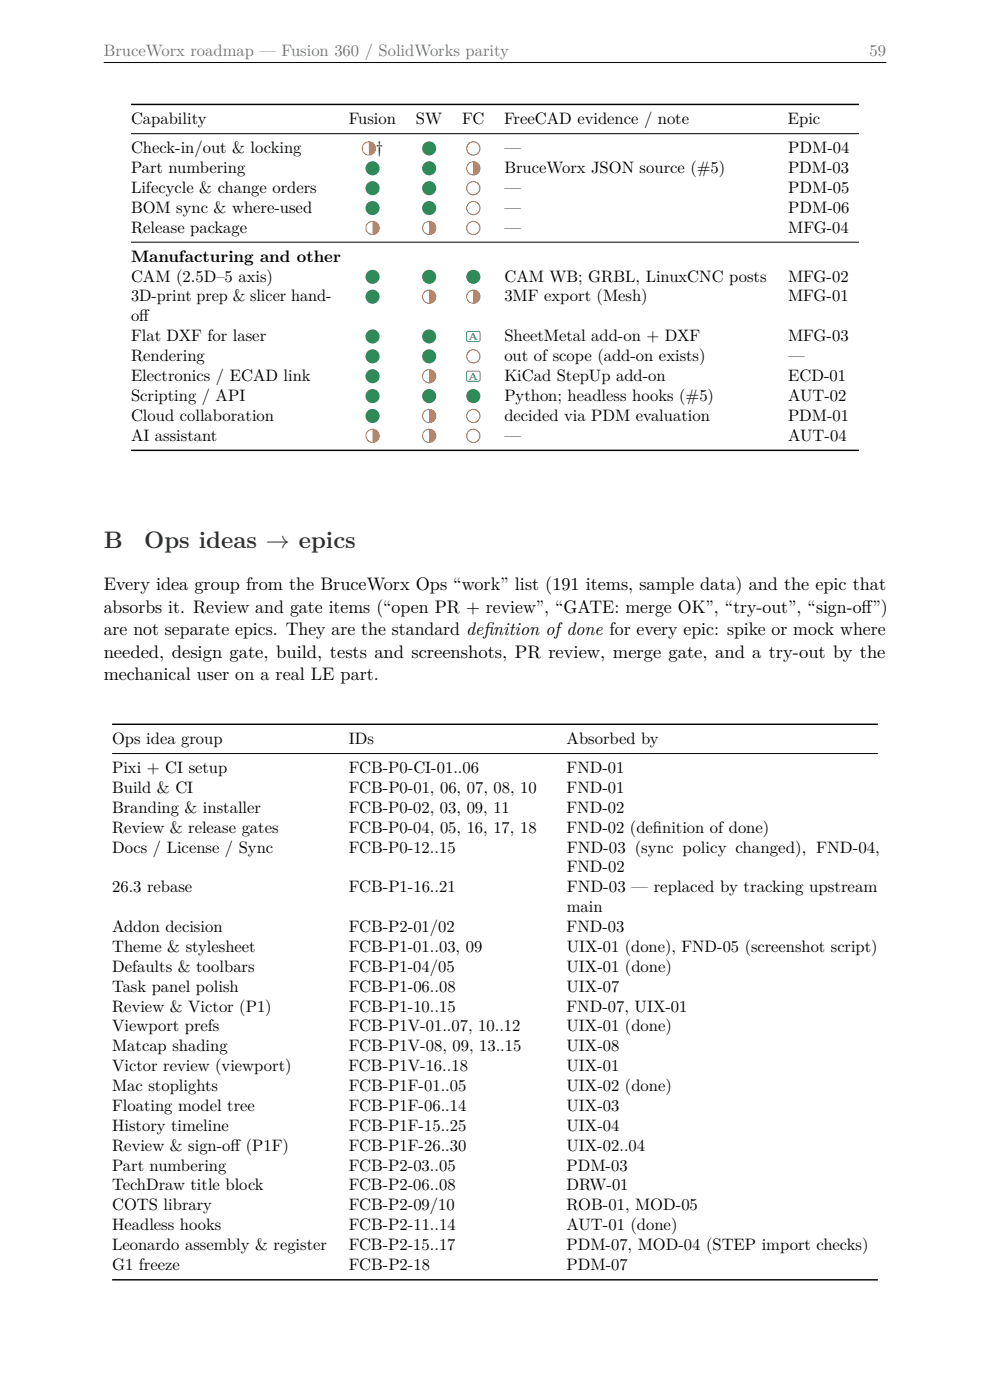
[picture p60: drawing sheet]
<svg xmlns="http://www.w3.org/2000/svg" width="210mm" height="297mm" viewBox="0 0 210 297" stroke-linecap="round" stroke-linejoin="round" font-family="sans-serif">
<defs><g id="words">
<g font-size="5.1" fill="#2b2f36">
<text x="22" y="116.3">B</text>
<text x="30.6" y="116.3">Ops ideas → epics</text>
</g>
<g font-size="3.8">
<text x="22" y="125.2">Every idea group from the BruceWorx Ops “work” list (191 items, sample data) and the epic that</text>
<text x="22" y="130">absorbs it. Review and gate items (“open PR + review”, “GATE: merge OK”, “try-out”, “sign-of</text>
<text x="182.8" y="130">f”)</text>
<text x="22" y="134.8">are not separate epics. They are the standard def</text>
<text x="102.5" y="134.8">inition of done for every epic: spike or mock where</text>
<text x="22" y="139.5">needed, design gate, build, tests and screenshots, PR review, merge gate, and a try-out by the</text>
<text x="22" y="144.3">mechanical user on a real LE part.</text>
</g>
<g font-size="3.5" fill="#6b7280">
<text x="22" y="11.9">BruceWorx roadmap — Fusion 360 / SolidWorks parity</text>
<text x="184.4" y="11.9">59</text>
</g>
<g font-size="3.5">
<text x="27.8" y="26.3">Capability</text>
<text x="74" y="26.3">Fusion</text>
<text x="88.2" y="26.3">SW</text>
<text x="98" y="26.3">FC</text>
<text x="106.9" y="26.3">FreeCAD evidence / note</text>
<text x="167.1" y="26.3">Epic</text>
<text x="27.8" y="32.5">Check-in/out &amp; locking</text>
<text x="79.7" y="32.5">†</text>
<text x="107" y="32.5">—</text>
<text x="167.2" y="32.5">PDM-04</text>
<text x="27.8" y="36.7">Part numbering</text>
<text x="27.8" y="40.9">Lifecycle &amp; change orders</text>
<text x="107" y="36.7">BruceWorx JSON source (#5)</text>
<text x="107" y="40.9">—</text>
<text x="167.2" y="36.7">PDM-03</text>
<text x="167.2" y="40.9">PDM-05</text>
<text x="27.8" y="45.1">BOM sync &amp; where-used</text>
<text x="107" y="45.1">—</text>
<text x="167.2" y="45.1">PDM-06</text>
<text x="27.8" y="49.4">Release package</text>
<text x="107" y="49.4">—</text>
<text x="167.2" y="49.4">MFG-04</text>
<text x="27.8" y="55.5">Manufacturing and other</text>
<text x="27.8" y="59.7">CAM (2.5D–5 axis)</text>
<text x="107" y="59.7">CAM WB; GRBL, LinuxCNC posts</text>
<text x="167.2" y="59.7">MFG-02</text>
<text x="27.8" y="63.9">3D-print prep &amp; slicer hand-</text>
<text x="107" y="63.9">3MF export (Mesh)</text>
<text x="167.2" y="63.9">MFG-01</text>
<text x="27.8" y="68.2">of</text>
<text x="29.6" y="68.2">f</text>
<text x="27.8" y="72.4">Flat DXF for laser</text>
<text x="27.8" y="76.6">Rendering</text>
<text x="107" y="72.4">SheetMetal add-on + DXF</text>
<text x="107" y="76.6">out of scope (add-on exists)</text>
<text x="167.2" y="76.6">—</text>
<text x="167.2" y="72.4">MFG-03</text>
<text x="27.8" y="80.8">Electronics / ECAD link</text>
<text x="107" y="80.8">KiCad StepUp add-on</text>
<text x="167.2" y="80.8">ECD-01</text>
<text x="27.8" y="85">Scripting / API</text>
<text x="27.8" y="89.2">Cloud collaboration</text>
<text x="107" y="85">Python; headless hooks (#5)</text>
<text x="107" y="89.2">decided via PDM evaluation</text>
<text x="167.2" y="85">AUT-02</text>
<text x="167.2" y="89.2">PDM-01</text>
<text x="27.8" y="93.5">AI assistant</text>
<text x="107" y="93.5">—</text>
<text x="167.2" y="93.5">AUT-04</text>
<text x="23.8" y="157.8">Ops idea group</text>
<text x="74" y="157.8">IDs</text>
<text x="120.2" y="157.8">Absorbed by</text>
<text x="23.8" y="164">Pixi + CI setup</text>
<text x="74" y="164">FCB-P0-CI-01..06</text>
<text x="120.2" y="164">FND-01</text>
<text x="23.8" y="168.2">Build &amp; CI</text>
<text x="23.8" y="172.4">Branding &amp; installer</text>
<text x="74" y="172.4">FCB-P0-02, 03, 09, 11</text>
<text x="74" y="168.2">FCB-P0-01, 06, 07, 08, 10</text>
<text x="120.2" y="172.4">FND-02</text>
<text x="120.2" y="168.2">FND-01</text>
<text x="23.8" y="176.6">Review &amp; release gates</text>
<text x="74" y="176.6">FCB-P0-04, 05, 16, 17, 18</text>
<text x="120.2" y="176.6">FND-02 (def</text>
<text x="138.5" y="176.6">inition of done)</text>
<text x="23.8" y="180.9">Docs / License / Sync</text>
<text x="74" y="180.9">FCB-P0-12..15</text>
<text x="120.2" y="180.9">FND-03 (sync policy changed), FND-04,</text>
<text x="120.2" y="185.1">FND-02</text>
<text x="23.8" y="189.3">26.3 rebase</text>
<text x="74" y="189.3">FCB-P1-16..21</text>
<text x="120.2" y="189.3">FND-03 — replaced by tracking upstream</text>
<text x="23.8" y="197.7">Addon decision</text>
<text x="74" y="197.7">FCB-P2-01/02</text>
<text x="120.2" y="197.7">FND-03</text>
<text x="120.2" y="193.5">main</text>
<text x="23.8" y="201.9">Theme &amp; stylesheet</text>
<text x="74" y="201.9">FCB-P1-01..03, 09</text>
<text x="120.2" y="201.9">UIX-01 (done), FND-05 (screenshot script)</text>
<text x="23.8" y="206.2">Defaults &amp; toolbars</text>
<text x="74" y="206.2">FCB-P1-04/05</text>
<text x="120.2" y="206.2">UIX-01 (done)</text>
<text x="23.8" y="210.4">Task panel polish</text>
<text x="23.8" y="214.6">Review &amp; Victor (P1)</text>
<text x="74" y="214.6">FCB-P1-10..15</text>
<text x="74" y="210.4">FCB-P1-06..08</text>
<text x="120.2" y="214.6">FND-07, UIX-01</text>
<text x="120.2" y="210.4">UIX-07</text>
<text x="23.8" y="218.8">Viewport prefs</text>
<text x="74" y="218.8">FCB-P1V-01..07, 10..12</text>
<text x="120.2" y="218.8">UIX-01 (done)</text>
<text x="23.8" y="223">Matcap shading</text>
<text x="23.8" y="227.2">Victor review (viewport)</text>
<text x="74" y="227.2">FCB-P1V-16..18</text>
<text x="74" y="223">FCB-P1V-08, 09, 13..15</text>
<text x="120.2" y="227.2">UIX-01</text>
<text x="120.2" y="223">UIX-08</text>
<text x="23.8" y="231.5">Mac stoplights</text>
<text x="74" y="231.5">FCB-P1F-01..05</text>
<text x="120.2" y="231.5">UIX-02 (done)</text>
<text x="23.8" y="235.7">Floating model tree</text>
<text x="23.8" y="239.9">History timeline</text>
<text x="74" y="239.9">FCB-P1F-15..25</text>
<text x="74" y="235.7">FCB-P1F-06..14</text>
<text x="120.2" y="239.9">UIX-04</text>
<text x="120.2" y="235.7">UIX-03</text>
<text x="23.8" y="244.1">Review &amp; sign-of</text>
<text x="48.9" y="244.1">f (P1F)</text>
<text x="74" y="244.1">FCB-P1F-26..30</text>
<text x="120.2" y="244.1">UIX-02..04</text>
<text x="23.8" y="248.3">Part numbering</text>
<text x="74" y="248.3">FCB-P2-03..05</text>
<text x="120.2" y="248.3">PDM-03</text>
<text x="23.8" y="252.6">TechDraw title block</text>
<text x="23.8" y="256.8">COTS library</text>
<text x="74" y="252.6">FCB-P2-06..08</text>
<text x="74" y="256.8">FCB-P2-09/10</text>
<text x="120.2" y="252.6">DRW-01</text>
<text x="120.2" y="256.8">ROB-01, MOD-05</text>
<text x="23.8" y="261">Headless hooks</text>
<text x="74" y="261">FCB-P2-11..14</text>
<text x="120.2" y="261">AUT-01 (done)</text>
<text x="23.8" y="265.2">Leonardo assembly &amp; register</text>
<text x="23.8" y="269.4">G1 freeze</text>
<text x="74" y="265.2">FCB-P2-15..17</text>
<text x="74" y="269.4">FCB-P2-18</text>
<text x="120.2" y="265.2">PDM-07, MOD-04 (STEP import checks)</text>
<text x="120.2" y="269.4">PDM-07</text>
</g>
<g font-size="2.1" fill="#1f6feb">
<text x="99.3" y="72.1">A</text>
<text x="99.3" y="80.5">A</text>
</g>
</g></defs>
<path d="M22 13.3h166M27.8 28.4h154.4" fill="none" stroke="#000" stroke-width=".21"/>
<path d="M27.8 22.2h154.4" fill="none" stroke="#000" stroke-width=".31"/>
<circle cx="78.2" cy="31.5" r="1.41" fill="none" stroke="#e5782f" stroke-width=".21"/>
<path d="M78.2 30.1a1.41 1.41 0 0 1 1.5 1.4 1.41 1.41 0 0 1-1.5 1.4z" fill="#e5782f"/>
<circle cx="91" cy="31.5" r="1.49" fill="#2e8b57"/>
<circle cx="100.4" cy="31.5" r="1.41" fill="none" stroke="#d2463c" stroke-width=".21"/>
<g fill="#2e8b57">
<circle cx="79" cy="35.7" r="1.49"/>
<circle cx="91" cy="35.7" r="1.49"/>
</g>
<circle cx="100.4" cy="35.7" r="1.41" fill="none" stroke="#e5782f" stroke-width=".21"/>
<path d="M100.4 34.3a1.41 1.41 0 0 1 1.4 1.4 1.41 1.41 0 0 1-1.4 1.4z" fill="#e5782f"/>
<g fill="#2e8b57">
<circle cx="79" cy="39.9" r="1.49"/>
<circle cx="91" cy="39.9" r="1.49"/>
</g>
<circle cx="100.4" cy="39.9" r="1.41" fill="none" stroke="#d2463c" stroke-width=".21"/>
<g fill="#2e8b57">
<circle cx="79" cy="44.1" r="1.49"/>
<circle cx="91" cy="44.1" r="1.49"/>
</g>
<circle cx="100.4" cy="44.1" r="1.41" fill="none" stroke="#d2463c" stroke-width=".21"/>
<circle cx="79" cy="48.4" r="1.41" fill="none" stroke="#e5782f" stroke-width=".21"/>
<path d="M79 47a1.41 1.41 0 0 1 1.4 1.4 1.41 1.41 0 0 1-1.4 1.4z" fill="#e5782f"/>
<circle cx="91" cy="48.4" r="1.41" fill="none" stroke="#e5782f" stroke-width=".21"/>
<path d="M91 47a1.41 1.41 0 0 1 1.4 1.4 1.41 1.41 0 0 1-1.4 1.4z" fill="#e5782f"/>
<circle cx="100.4" cy="48.4" r="1.41" fill="none" stroke="#d2463c" stroke-width=".21"/>
<path d="M27.8 51.4h154.4" fill="none" stroke="#000" stroke-width=".21"/>
<g fill="#2e8b57">
<circle cx="79" cy="58.7" r="1.49"/>
<circle cx="91" cy="58.7" r="1.49"/>
<circle cx="100.4" cy="58.7" r="1.49"/>
<circle cx="79" cy="62.9" r="1.49"/>
</g>
<circle cx="91" cy="62.9" r="1.41" fill="none" stroke="#e5782f" stroke-width=".21"/>
<path d="M91 61.5a1.41 1.41 0 0 1 1.4 1.4 1.41 1.41 0 0 1-1.4 1.5z" fill="#e5782f"/>
<circle cx="100.4" cy="62.9" r="1.41" fill="none" stroke="#e5782f" stroke-width=".21"/>
<path d="M100.4 61.5a1.41 1.41 0 0 1 1.4 1.4 1.41 1.41 0 0 1-1.4 1.5z" fill="#e5782f"/>
<g fill="#2e8b57">
<circle cx="79" cy="71.4" r="1.49"/>
<circle cx="91" cy="71.4" r="1.49"/>
</g>
<path d="M99 70.5l.3-.2 2.4 .1 .1 .3v1.6l-.3 .2-2.4-.1-.1-.3z" fill="none" stroke="#1f6feb" stroke-width=".21"/>
<g fill="#2e8b57">
<circle cx="79" cy="75.6" r="1.49"/>
<circle cx="91" cy="75.6" r="1.49"/>
</g>
<circle cx="100.4" cy="75.6" r="1.41" fill="none" stroke="#d2463c" stroke-width=".21"/>
<circle cx="79" cy="79.8" r="1.49" fill="#2e8b57"/>
<circle cx="91" cy="79.8" r="1.41" fill="none" stroke="#e5782f" stroke-width=".21"/>
<path d="M91 78.4a1.41 1.41 0 0 1 1.4 1.4 1.41 1.41 0 0 1-1.4 1.4z" fill="#e5782f"/>
<path d="M99 78.9l.3-.2 2.4 .1 .1 .3v1.6l-.3 .2-2.4-.1-.1-.3z" fill="none" stroke="#1f6feb" stroke-width=".21"/>
<g fill="#2e8b57">
<circle cx="79" cy="84" r="1.49"/>
<circle cx="91" cy="84" r="1.49"/>
<circle cx="100.4" cy="84" r="1.49"/>
<circle cx="79" cy="88.2" r="1.49"/>
</g>
<circle cx="91" cy="88.2" r="1.41" fill="none" stroke="#e5782f" stroke-width=".21"/>
<path d="M91 86.8a1.41 1.41 0 0 1 1.4 1.4 1.41 1.41 0 0 1-1.4 1.5z" fill="#e5782f"/>
<circle cx="100.4" cy="88.2" r="1.41" fill="none" stroke="#d2463c" stroke-width=".21"/>
<circle cx="79" cy="92.5" r="1.41" fill="none" stroke="#e5782f" stroke-width=".21"/>
<path d="M79 91.1a1.41 1.41 0 0 1 1.4 1.4 1.41 1.41 0 0 1-1.4 1.4z" fill="#e5782f"/>
<circle cx="91" cy="92.5" r="1.41" fill="none" stroke="#e5782f" stroke-width=".21"/>
<path d="M91 91.1a1.41 1.41 0 0 1 1.4 1.4 1.41 1.41 0 0 1-1.4 1.4z" fill="#e5782f"/>
<circle cx="100.4" cy="92.5" r="1.41" fill="none" stroke="#d2463c" stroke-width=".21"/>
<path d="M27.8 95.5h154.4M23.8 153.7h162.4M23.8 271.5h162.4" fill="none" stroke="#000" stroke-width=".31"/>
<path d="M23.8 159.9h162.4" fill="none" stroke="#000" stroke-width=".21"/>
<use href="#words"/>
</svg>
